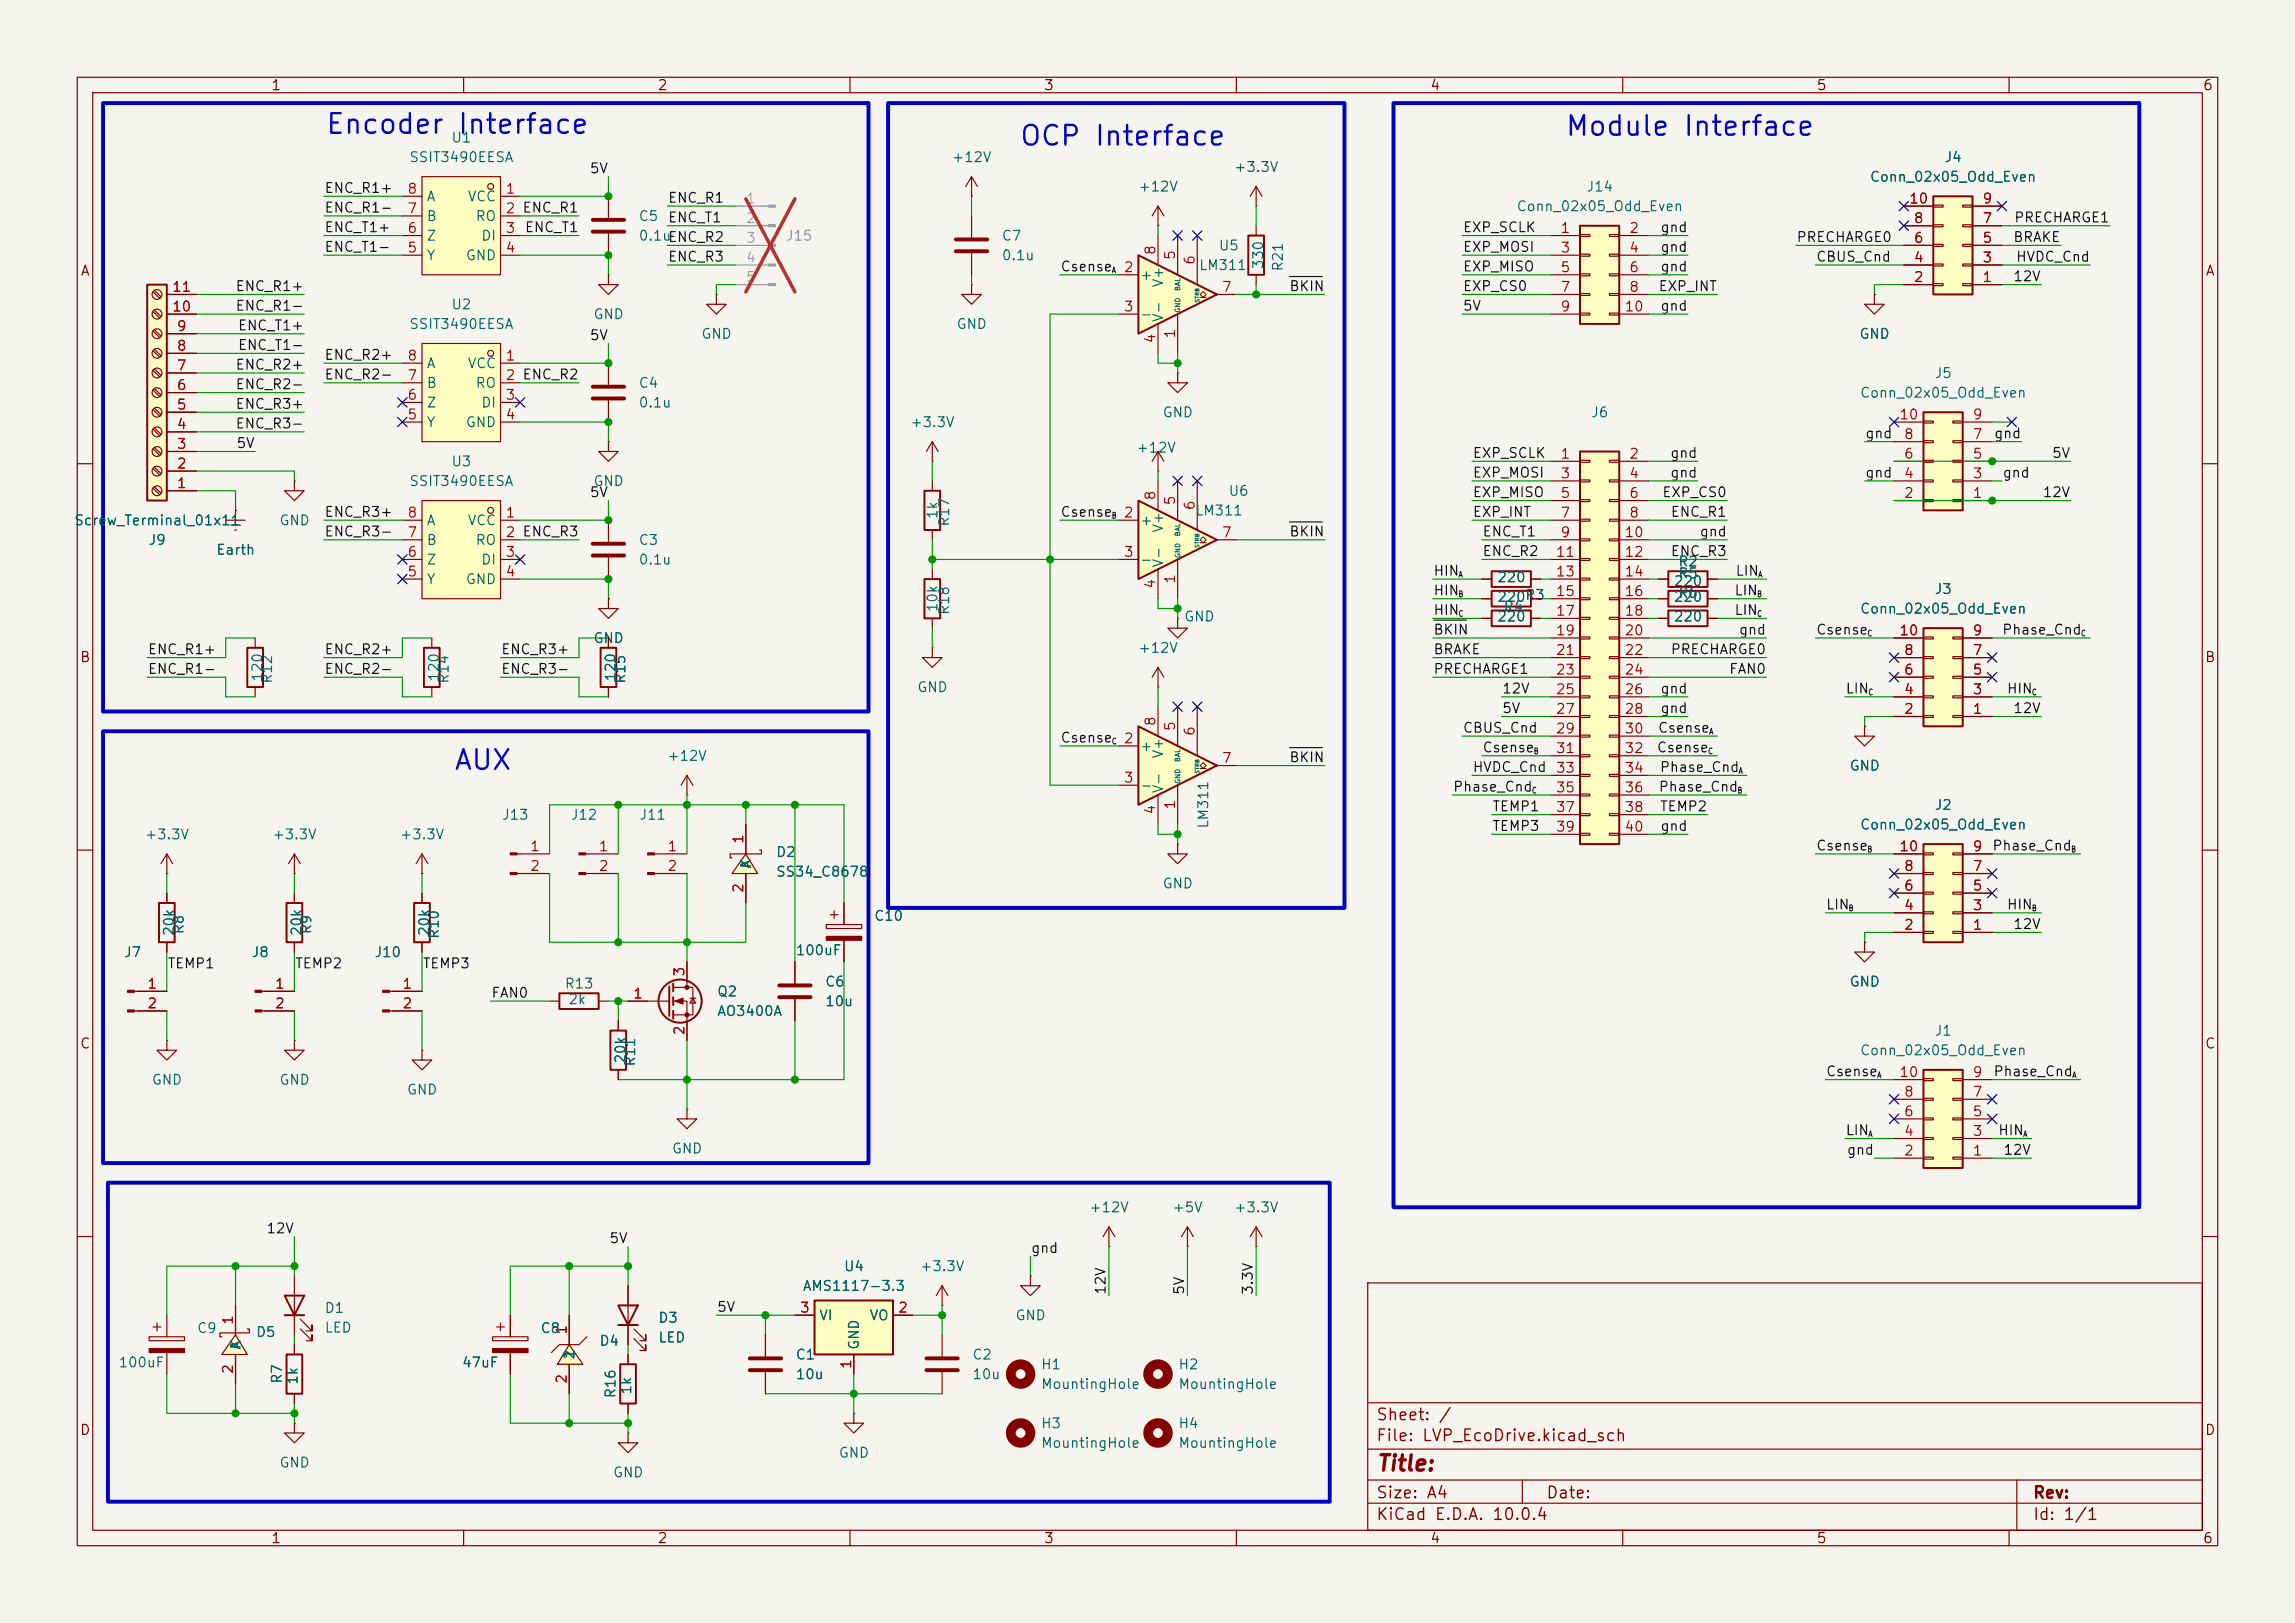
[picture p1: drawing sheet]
<svg xmlns="http://www.w3.org/2000/svg" width="297mm" height="210mm" viewBox="0 0 297 210" stroke-linecap="round" stroke-linejoin="round" font-family="sans-serif">
<defs><g id="words">
<g font-size="2.5" fill="#0000c2">
<text x="42" y="17.9">Encoder Interface</text>
<text x="131.8" y="19.5">OCP Interface</text>
<text x="202.4" y="18.2">Module Interface</text>
<text x="58.6" y="100.2">AUX</text>
</g>
<text font-size="2" fill="#840000" x="178" y="190.8">Title:</text>
<g font-size="1.5" fill="#840000">
<text x="178" y="184.2">Sheet: /</text>
<text x="178" y="186.9">File: LVP_EcoDrive.kicad_sch</text>
<text x="178" y="197.1">KiCad E.D.A. 10.0.4</text>
<text x="178" y="194.3">Size: A4</text>
<text x="200" y="194.3">Date:</text>
<text x="263" y="194.3">Rev:</text>
<text x="263" y="197.1">Id: 1/1</text>
</g>
<g font-size="1.3" fill="#840000">
<text x="35" y="12">1</text>
<text x="85" y="12">2</text>
<text x="135" y="12">3</text>
<text x="185" y="12">4</text>
<text x="235" y="12">5</text>
<text x="285" y="12">6</text>
<text x="10.3" y="36">A</text>
<text x="285.3" y="36">A</text>
<text x="10.3" y="86">B</text>
<text x="285.3" y="86">B</text>
<text x="10.3" y="136">C</text>
<text x="285.3" y="136">C</text>
<text x="10.3" y="186">D</text>
<text x="285.3" y="186">D</text>
<text x="35" y="200">1</text>
<text x="85" y="200">2</text>
<text x="135" y="200">3</text>
<text x="185" y="200">4</text>
<text x="235" y="200">5</text>
<text x="285" y="200">6</text>
</g>
<g font-size="1.3" fill="#006464">
<text x="52.9" y="21.3">SSIT3490EESA</text>
<text x="58.3" y="18.8">U1</text>
<text x="123.1" y="21.3">+12V</text>
<text x="159.6" y="22.6">+3.3V</text>
<text x="241.9" y="23.8">Conn_02x05_Odd_Even</text>
<text x="251.5" y="21.3">J4</text>
<text x="55.1" y="28.9">B</text>
<text x="55.1" y="26.4">A</text>
<text x="60.4" y="26.4">VCC</text>
<text x="61.5" y="28.9">RO</text>
<text x="82.6" y="28.9">C5</text>
<text x="147.2" y="25.1">+12V</text>
<text x="196.2" y="27.6">Conn_02x05_Odd_Even</text>
<text x="205.2" y="25.1">J14</text>
<text x="55.1" y="34">Y</text>
<text x="55.1" y="31.5">Z</text>
<text x="60.2" y="34">GND</text>
<text x="62.2" y="31.5">DI</text>
<text x="82.6" y="31.5">0.1u</text>
<text x="129.5" y="31.5">C7</text>
<text x="129.5" y="34">0.1u</text>
<text x="155.1" y="35.3">LM311</text>
<text x="157.6" y="32.7">U5</text>
<text x="163.8" y="34.9" transform="rotate(-90 163.8 34.9)">330</text>
<text x="166.3" y="35.2" transform="rotate(-90 166.3 35.2)">R21</text>
<text x="58.3" y="40.3">U2</text>
<text x="76.7" y="41.6">GND</text>
<text x="147.4" y="36.5">+</text>
<text x="147.4" y="41.6">-</text>
<text x="150.8" y="41.8" transform="rotate(-90 150.8 41.8)">V-</text>
<text x="150.8" y="37.3" transform="rotate(-90 150.8 37.3)">V+</text>
<text x="52.9" y="42.9">SSIT3490EESA</text>
<text x="55.1" y="48">A</text>
<text x="60.4" y="48">VCC</text>
<text x="90.7" y="44.2">GND</text>
<text x="123.7" y="42.9">GND</text>
<text x="240.5" y="44.2">GND</text>
<text x="55.1" y="53">Z</text>
<text x="55.1" y="50.5">B</text>
<text x="61.5" y="50.5">RO</text>
<text x="62.2" y="53">DI</text>
<text x="82.6" y="50.5">C4</text>
<text x="82.6" y="53">0.1u</text>
<text x="240.6" y="51.8">Conn_02x05_Odd_Even</text>
<text x="250.3" y="49.2">J5</text>
<text x="55.1" y="55.6">Y</text>
<text x="60.2" y="55.6">GND</text>
<text x="117.7" y="55.6">+3.3V</text>
<text x="147" y="58.9">+12V</text>
<text x="150.4" y="54.3">GND</text>
<text x="205.8" y="54.3">J6</text>
<text x="52.9" y="63.2">SSIT3490EESA</text>
<text x="58.3" y="60.7">U3</text>
<text x="76.7" y="63.2">GND</text>
<text x="158.9" y="64.5">U6</text>
<text x="9.5" y="68.3">Screw_Terminal_01x11</text>
<text x="19.1" y="70.8">J9</text>
<text x="36.1" y="68.3">GND</text>
<text x="55.1" y="70.8">B</text>
<text x="55.1" y="68.3">A</text>
<text x="60.4" y="68.3">VCC</text>
<text x="61.5" y="70.8">RO</text>
<text x="82.6" y="70.8">C3</text>
<text x="121.6" y="67.3" transform="rotate(-90 121.6 67.3)">1k</text>
<text x="123.1" y="68.2" transform="rotate(-90 123.1 68.2)">R17</text>
<text x="147.4" y="68.3">+</text>
<text x="150.8" y="69" transform="rotate(-90 150.8 69)">V+</text>
<text x="154.6" y="67">LM311</text>
<text x="27.9" y="72.1">Earth</text>
<text x="55.1" y="75.9">Y</text>
<text x="55.1" y="73.4">Z</text>
<text x="60.2" y="75.9">GND</text>
<text x="62.2" y="73.4">DI</text>
<text x="82.6" y="73.4">0.1u</text>
<text x="147.4" y="73.4">-</text>
<text x="150.8" y="73.5" transform="rotate(-90 150.8 73.5)">V-</text>
<text x="193.7" y="75.6">220</text>
<text x="216.5" y="76.2">220</text>
<text x="217.1" y="77.7">R6</text>
<text x="217.1" y="73.6">R2</text>
<text x="217.1" y="75.1">R5</text>
<text x="250.3" y="77.2">J3</text>
<text x="76.7" y="83.5">GND</text>
<text x="121.6" y="79.3" transform="rotate(-90 121.6 79.3)">10k</text>
<text x="123.1" y="79.7" transform="rotate(-90 123.1 79.7)">R18</text>
<text x="153.2" y="80.7">GND</text>
<text x="193.7" y="80.7">220</text>
<text x="193.7" y="78.2">220R3</text>
<text x="194.5" y="79.5">R4</text>
<text x="216.5" y="80.7">220</text>
<text x="216.5" y="78.2">220</text>
<text x="240.6" y="79.7">Conn_02x05_Odd_Even</text>
<text x="34.2" y="88.3" transform="rotate(-90 34.2 88.3)">120</text>
<text x="35.5" y="88.6" transform="rotate(-90 35.5 88.6)">R12</text>
<text x="57.1" y="88.3" transform="rotate(-90 57.1 88.3)">120</text>
<text x="58.4" y="88.6" transform="rotate(-90 58.4 88.6)">R14</text>
<text x="80" y="88.3" transform="rotate(-90 80 88.3)">120</text>
<text x="81.2" y="88.6" transform="rotate(-90 81.2 88.6)">R15</text>
<text x="118.6" y="89.9">GND</text>
<text x="147.2" y="84.8">+12V</text>
<text x="86.3" y="98.8">+12V</text>
<text x="147.4" y="97.5">+</text>
<text x="150.8" y="98.2" transform="rotate(-90 150.8 98.2)">V+</text>
<text x="239.3" y="100">GND</text>
<text x="64.9" y="106.4">J13</text>
<text x="73.8" y="106.4">J12</text>
<text x="82.7" y="106.4">J11</text>
<text x="147.4" y="102.6">-</text>
<text x="150.8" y="102.7" transform="rotate(-90 150.8 102.7)">V-</text>
<text x="156.7" y="107.3" transform="rotate(-90 156.7 107.3)">LM311</text>
<text x="240.6" y="107.7">Conn_02x05_Odd_Even</text>
<text x="250.3" y="105.1">J2</text>
<text x="18.6" y="108.9">+3.3V</text>
<text x="35.2" y="108.9">+3.3V</text>
<text x="51.7" y="108.9">+3.3V</text>
<text x="97.5" y="112.5" transform="rotate(-90 97.5 112.5)">A</text>
<text x="97.5" y="112.5" transform="rotate(-90 97.5 112.5)">K</text>
<text x="100.3" y="111.2">D2</text>
<text x="100.3" y="113.7">SS34_C8678</text>
<text x="113" y="119.5">C10</text>
<text x="150.4" y="115.3">GND</text>
<text x="16" y="124.2">J7</text>
<text x="22.8" y="121.2" transform="rotate(-90 22.8 121.2)">20k</text>
<text x="24.1" y="121" transform="rotate(-90 24.1 121)">R8</text>
<text x="32.5" y="124.2">J8</text>
<text x="39.3" y="121.2" transform="rotate(-90 39.3 121.2)">20k</text>
<text x="40.6" y="121" transform="rotate(-90 40.6 121)">R9</text>
<text x="48.4" y="124.2">J10</text>
<text x="55.8" y="121.2" transform="rotate(-90 55.8 121.2)">20k</text>
<text x="57.1" y="121.6" transform="rotate(-90 57.1 121.6)">R10</text>
<text x="102.9" y="123.9">100uF</text>
<text x="73" y="128.2">R13</text>
<text x="73.5" y="130.3">2k</text>
<text x="92.7" y="131.8">AO3400A</text>
<text x="92.7" y="129.2">Q2</text>
<text x="106.7" y="128">C6</text>
<text x="106.7" y="130.5">10u</text>
<text x="239.3" y="128">GND</text>
<text x="81.2" y="137.7" transform="rotate(-90 81.2 137.7)">20k</text>
<text x="240.6" y="136.9">Conn_02x05_Odd_Even</text>
<text x="250.3" y="134.3">J1</text>
<text x="19.6" y="140.7">GND</text>
<text x="36.1" y="140.7">GND</text>
<text x="52.6" y="141.9">GND</text>
<text x="82.5" y="138.1" transform="rotate(-90 82.5 138.1)">R11</text>
<text x="86.9" y="149.6">GND</text>
<text x="140.9" y="157.2">+12V</text>
<text x="151.6" y="157.2">+5V</text>
<text x="159.6" y="157.2">+3.3V</text>
<text x="103.8" y="167.3">AMS1117-3.3</text>
<text x="109.1" y="164.8">U4</text>
<text x="119" y="164.8">+3.3V</text>
<text x="25.4" y="172.8">C9</text>
<text x="33" y="173.3">D5</text>
<text x="41.9" y="170.2">D1</text>
<text x="41.9" y="172.7">LED</text>
<text x="69.9" y="172.8">C8</text>
<text x="85.1" y="171.5">D3</text>
<text x="105.9" y="171.2">VI</text>
<text x="112.4" y="171.2">VO</text>
<text x="131.3" y="171.2">GND</text>
<text x="15.2" y="177.2">100uF</text>
<text x="31.5" y="174.8" transform="rotate(-90 31.5 174.8)">A</text>
<text x="31.5" y="174.7" transform="rotate(-90 31.5 174.7)">K</text>
<text x="36.8" y="179.1" transform="rotate(-90 36.8 179.1)">R7</text>
<text x="38.8" y="179.3" transform="rotate(-90 38.8 179.3)">1k</text>
<text x="59.7" y="177.2">47uF</text>
<text x="74.6" y="176" transform="rotate(-90 74.6 176)">2</text>
<text x="74.6" y="175.9" transform="rotate(-90 74.6 175.9)">1</text>
<text x="77.5" y="174.5">D4</text>
<text x="85.1" y="174">LED</text>
<text x="102.9" y="176.2">C1</text>
<text x="102.9" y="178.8">10u</text>
<text x="111.5" y="174.8" transform="rotate(-90 111.5 174.8)">GND</text>
<text x="125.7" y="176.2">C2</text>
<text x="125.7" y="178.8">10u</text>
<text x="134.6" y="177.5">H1</text>
<text x="152.4" y="177.5">H2</text>
<text x="80" y="181" transform="rotate(-90 80 181)">R16</text>
<text x="82" y="180.5" transform="rotate(-90 82 180.5)">1k</text>
<text x="134.6" y="185.1">H3</text>
<text x="134.6" y="180">MountingHole</text>
<text x="152.4" y="180">MountingHole</text>
<text x="152.4" y="185.1">H4</text>
<text x="36.1" y="190.2">GND</text>
<text x="79.2" y="191.5">GND</text>
<text x="108.5" y="188.9">GND</text>
<text x="134.6" y="187.7">MountingHole</text>
<text x="152.4" y="187.7">MountingHole</text>
</g>
<g font-size="1.3" fill="#0f0f0f">
<text x="76.2" y="22.7">5V</text>
<text x="41.9" y="25.3">ENC_R1+</text>
<text x="41.9" y="27.8">ENC_R1-</text>
<text x="86.4" y="29.1">ENC_T1</text>
<text x="86.4" y="26.5">ENC_R1</text>
<text x="260.6" y="29.1">PRECHARGE1</text>
<text x="41.9" y="32.9">ENC_T1-</text>
<text x="41.9" y="30.4">ENC_T1+</text>
<text x="67.8" y="30.4">ENC_T1</text>
<text x="86.4" y="31.6">ENC_R2</text>
<text x="86.4" y="34.2">ENC_R3</text>
<text x="137.2" y="35.4">Csense</text>
<text x="189.2" y="35.4">EXP_MISO</text>
<text x="189.2" y="30.4">EXP_SCLK</text>
<text x="189.2" y="32.9">EXP_MOSI</text>
<text x="214.8" y="35.4">gnd</text>
<text x="214.8" y="30.4">gnd</text>
<text x="214.8" y="32.9">gnd</text>
<text x="232.4" y="31.6">PRECHARGE0</text>
<text x="234.9" y="34.2">CBUS_Cnd</text>
<text x="260.4" y="31.6">BRAKE</text>
<text x="260.8" y="34.2">HVDC_Cnd</text>
<text x="30.4" y="38">ENC_R1+</text>
<text x="30.4" y="40.5">ENC_R1-</text>
<text x="166.8" y="38">BKIN</text>
<text x="189.2" y="38">EXP_CS0</text>
<text x="189.2" y="40.5">5V</text>
<text x="214.5" y="38">EXP_INT</text>
<text x="214.8" y="40.5">gnd</text>
<text x="260.4" y="36.7">12V</text>
<text x="30.7" y="45.6">ENC_T1-</text>
<text x="30.7" y="43.1">ENC_T1+</text>
<text x="41.9" y="46.9">ENC_R2+</text>
<text x="76.2" y="44.3">5V</text>
<text x="30.4" y="53.2">ENC_R3+</text>
<text x="30.4" y="48.1">ENC_R2+</text>
<text x="30.4" y="50.7">ENC_R2-</text>
<text x="41.9" y="49.4">ENC_R2-</text>
<text x="30.4" y="55.8">ENC_R3-</text>
<text x="30.5" y="58.3">5V</text>
<text x="190.5" y="59.6">EXP_SCLK</text>
<text x="216.1" y="59.6">gnd</text>
<text x="241.3" y="57">gnd</text>
<text x="258" y="57">gnd</text>
<text x="265.5" y="59.6">5V</text>
<text x="76.2" y="64.6">5V</text>
<text x="190.5" y="64.6">EXP_MISO</text>
<text x="190.5" y="62.1">EXP_MOSI</text>
<text x="215" y="64.6">EXP_CS0</text>
<text x="216.1" y="62.1">gnd</text>
<text x="241.3" y="62.1">gnd</text>
<text x="259.1" y="62.1">gnd</text>
<text x="264.3" y="64.6">12V</text>
<text x="41.9" y="69.7">ENC_R3-</text>
<text x="41.9" y="67.2">ENC_R3+</text>
<text x="137.2" y="67.2">Csense</text>
<text x="166.8" y="69.7">BKIN</text>
<text x="190.5" y="67.2">EXP_INT</text>
<text x="191.8" y="69.7">ENC_T1</text>
<text x="216.1" y="67.2">ENC_R1</text>
<text x="219.9" y="69.7">gnd</text>
<text x="185.4" y="74.8">HIN</text>
<text x="185.4" y="77.3">HIN</text>
<text x="191.8" y="72.3">ENC_R2</text>
<text x="216.1" y="72.3">ENC_R3</text>
<text x="224.4" y="77.3">LIN</text>
<text x="224.5" y="74.8">LIN</text>
<text x="185.4" y="79.9">HIN</text>
<text x="185.4" y="82.4">BKIN</text>
<text x="224.4" y="79.9">LIN</text>
<text x="224.9" y="82.4">gnd</text>
<text x="234.9" y="82.4">Csense</text>
<text x="259" y="82.4">Phase_Cnd</text>
<text x="19" y="87.5">ENC_R1-</text>
<text x="19" y="85">ENC_R1+</text>
<text x="41.9" y="85">ENC_R2+</text>
<text x="41.9" y="87.5">ENC_R2-</text>
<text x="64.8" y="85">ENC_R3+</text>
<text x="64.8" y="87.5">ENC_R3-</text>
<text x="185.4" y="85">BRAKE</text>
<text x="185.4" y="87.5">PRECHARGE1</text>
<text x="216.1" y="85">PRECHARGE0</text>
<text x="223.7" y="87.5">FAN0</text>
<text x="189.2" y="95.1">CBUS_Cnd</text>
<text x="194.3" y="90">12V</text>
<text x="194.3" y="92.6">5V</text>
<text x="214.5" y="95.1">Csense</text>
<text x="214.8" y="90">gnd</text>
<text x="214.8" y="92.6">gnd</text>
<text x="238.8" y="90">LIN</text>
<text x="259.6" y="90">HIN</text>
<text x="260.4" y="92.6">12V</text>
<text x="137.2" y="96.4">Csense</text>
<text x="166.8" y="98.9">BKIN</text>
<text x="190.5" y="100.2">HVDC_Cnd</text>
<text x="191.8" y="97.7">Csense</text>
<text x="214.3" y="97.7">Csense</text>
<text x="214.7" y="100.2">Phase_Cnd</text>
<text x="188" y="102.7">Phase_Cnd</text>
<text x="193" y="107.8">TEMP3</text>
<text x="193" y="105.3">TEMP1</text>
<text x="214.6" y="102.7">Phase_Cnd</text>
<text x="214.7" y="105.3">TEMP2</text>
<text x="214.8" y="107.8">gnd</text>
<text x="234.9" y="110.4">Csense</text>
<text x="257.7" y="110.4">Phase_Cnd</text>
<text x="236.2" y="118">LIN</text>
<text x="259.6" y="118">HIN</text>
<text x="21.6" y="125.6">TEMP1</text>
<text x="38.1" y="125.6">TEMP2</text>
<text x="54.6" y="125.6">TEMP3</text>
<text x="260.4" y="120.5">12V</text>
<text x="63.5" y="129.4">FAN0</text>
<text x="236.2" y="139.6">Csense</text>
<text x="257.9" y="139.6">Phase_Cnd</text>
<text x="238.8" y="147.2">LIN</text>
<text x="238.9" y="149.7">gnd</text>
<text x="258.5" y="147.2">HIN</text>
<text x="259.2" y="149.7">12V</text>
<text x="34.4" y="159.9">12V</text>
<text x="78.8" y="161.2">5V</text>
<text x="133.3" y="162.4">gnd</text>
<text x="143.4" y="167.6" transform="rotate(-90 143.4 167.6)">12V</text>
<text x="153.5" y="167.6" transform="rotate(-90 153.5 167.6)">5V</text>
<text x="162.4" y="167.6" transform="rotate(-90 162.4 167.6)">3.3V</text>
<text x="92.7" y="170.1">5V</text>
</g>
<g font-size="1.3" fill="#a90000">
<text x="52.6" y="27.9">7</text>
<text x="52.6" y="25.4">8</text>
<text x="65.3" y="25.4">1</text>
<text x="65.3" y="27.9">2 ENC_R1</text>
<text x="247" y="26.6">10</text>
<text x="247.6" y="29.2">8</text>
<text x="256.5" y="29.2">7</text>
<text x="256.5" y="26.6">9</text>
<text x="52.6" y="33">5</text>
<text x="52.6" y="30.5">6</text>
<text x="65.3" y="30.5">3</text>
<text x="65.3" y="33">4</text>
<text x="145.3" y="35.5">2</text>
<text x="149.8" y="33.1" transform="rotate(-90 149.8 33.1)">8</text>
<text x="152.4" y="33.7" transform="rotate(-90 152.4 33.7)">5</text>
<text x="154.9" y="34.4" transform="rotate(-90 154.9 34.4)">6</text>
<text x="201.9" y="30.5">1</text>
<text x="201.9" y="33">3</text>
<text x="201.9" y="35.5">5</text>
<text x="210.7" y="30.5">2</text>
<text x="210.7" y="33">4</text>
<text x="210.7" y="35.5">6</text>
<text x="247.6" y="34.3">4</text>
<text x="247.6" y="31.7">6</text>
<text x="256.5" y="34.3">3</text>
<text x="256.5" y="31.7">5</text>
<text x="22.2" y="40.6">10</text>
<text x="22.2" y="38.1">11</text>
<text x="145.3" y="40.6">3</text>
<text x="158" y="38.1">7</text>
<text x="201.9" y="38.1">7</text>
<text x="201.9" y="40.6">9</text>
<text x="210.1" y="40.6">10</text>
<text x="210.7" y="38.1">8</text>
<text x="247.6" y="36.8">2</text>
<text x="256.5" y="36.8">1</text>
<text x="22.8" y="45.7">8</text>
<text x="22.8" y="43.2">9</text>
<text x="52.6" y="47">8</text>
<text x="65.3" y="47">1</text>
<text x="149.8" y="44.5" transform="rotate(-90 149.8 44.5)">4</text>
<text x="152.4" y="43.9" transform="rotate(-90 152.4 43.9)">1</text>
<text x="22.8" y="53.3">5</text>
<text x="22.8" y="50.8">6</text>
<text x="22.8" y="48.2">7</text>
<text x="52.6" y="52">6</text>
<text x="52.6" y="49.5">7</text>
<text x="65.3" y="49.5">2 ENC_R2</text>
<text x="65.3" y="52">3</text>
<text x="22.8" y="58.4">3</text>
<text x="22.8" y="55.9">4</text>
<text x="52.6" y="54.6">5</text>
<text x="65.3" y="54.6">4</text>
<text x="201.9" y="59.7">1</text>
<text x="210.7" y="59.7">2</text>
<text x="245.7" y="54.6">10</text>
<text x="246.3" y="59.7">6</text>
<text x="246.3" y="57.1">8</text>
<text x="255.2" y="59.7">5</text>
<text x="255.2" y="57.1">7</text>
<text x="255.2" y="54.6">9</text>
<text x="22.8" y="63.5">1</text>
<text x="22.8" y="60.9">2</text>
<text x="149.8" y="64.8" transform="rotate(-90 149.8 64.8)">8</text>
<text x="152.4" y="65.5" transform="rotate(-90 152.4 65.5)">5</text>
<text x="201.9" y="62.2">3</text>
<text x="201.9" y="64.7">5</text>
<text x="210.7" y="62.2">4</text>
<text x="210.7" y="64.7">6</text>
<text x="246.3" y="64.7">2</text>
<text x="246.3" y="62.2">4</text>
<text x="255.2" y="64.7">1</text>
<text x="255.2" y="62.2">3</text>
<text x="52.6" y="69.8">7</text>
<text x="52.6" y="67.3">8</text>
<text x="65.3" y="67.3">1</text>
<text x="65.3" y="69.8">2 ENC_R3</text>
<text x="145.3" y="67.3">2</text>
<text x="154.9" y="66.1" transform="rotate(-90 154.9 66.1)">6</text>
<text x="158" y="69.8">7</text>
<text x="201.9" y="67.3">7</text>
<text x="201.9" y="69.8">9</text>
<text x="210.1" y="69.8">10</text>
<text x="210.7" y="67.3">8</text>
<text x="52.6" y="74.9">5</text>
<text x="52.6" y="72.4">6</text>
<text x="65.3" y="72.4">3</text>
<text x="65.3" y="74.9">4</text>
<text x="145.3" y="72.4">3</text>
<text x="149.8" y="76.3" transform="rotate(-90 149.8 76.3)">4</text>
<text x="152.4" y="75.6" transform="rotate(-90 152.4 75.6)">1</text>
<text x="201.3" y="72.4">11</text>
<text x="201.3" y="74.9">13</text>
<text x="201.3" y="77.4">15</text>
<text x="210.1" y="72.4">12</text>
<text x="210.1" y="74.9">14</text>
<text x="210.1" y="77.4">16</text>
<text x="201.3" y="80">17</text>
<text x="201.3" y="82.5">19</text>
<text x="210.1" y="80">18</text>
<text x="210.1" y="82.5">20</text>
<text x="245.7" y="82.5">10</text>
<text x="255.2" y="82.5">9</text>
<text x="201.3" y="85.1">21</text>
<text x="201.3" y="87.6">23</text>
<text x="210.1" y="85.1">22</text>
<text x="210.1" y="87.6">24</text>
<text x="246.3" y="87.6">6</text>
<text x="246.3" y="85.1">8</text>
<text x="255.2" y="87.6">5</text>
<text x="255.2" y="85.1">7</text>
<text x="149.8" y="94.1" transform="rotate(-90 149.8 94.1)">8</text>
<text x="152.4" y="94.7" transform="rotate(-90 152.4 94.7)">5</text>
<text x="154.9" y="95.3" transform="rotate(-90 154.9 95.3)">6</text>
<text x="201.3" y="90.1">25</text>
<text x="201.3" y="92.7">27</text>
<text x="201.3" y="95.2">29</text>
<text x="210.1" y="90.1">26</text>
<text x="210.1" y="92.7">28</text>
<text x="210.1" y="95.2">30</text>
<text x="246.3" y="92.7">2</text>
<text x="246.3" y="90.1">4</text>
<text x="255.2" y="92.7">1</text>
<text x="255.2" y="90.1">3</text>
<text x="145.3" y="96.5">2</text>
<text x="145.3" y="101.6">3</text>
<text x="158" y="99">7</text>
<text x="201.3" y="97.8">31</text>
<text x="201.3" y="100.3">33</text>
<text x="210.1" y="97.8">32</text>
<text x="210.1" y="100.3">34</text>
<text x="149.8" y="105.5" transform="rotate(-90 149.8 105.5)">4</text>
<text x="152.4" y="104.8" transform="rotate(-90 152.4 104.8)">1</text>
<text x="201.3" y="102.8">35</text>
<text x="201.3" y="105.4">37</text>
<text x="201.3" y="107.9">39</text>
<text x="210.1" y="102.8">36</text>
<text x="210.1" y="105.4">38</text>
<text x="210.1" y="107.9">40</text>
<text x="68.5" y="110.5">1</text>
<text x="68.5" y="113">2</text>
<text x="77.4" y="110.5">1</text>
<text x="77.4" y="113">2</text>
<text x="86.3" y="110.5">1</text>
<text x="86.3" y="113">2</text>
<text x="96.5" y="109.3" transform="rotate(-90 96.5 109.3)">1</text>
<text x="245.7" y="110.5">10</text>
<text x="246.3" y="113">8</text>
<text x="255.2" y="113">7</text>
<text x="255.2" y="110.5">9</text>
<text x="96.5" y="115.6" transform="rotate(-90 96.5 115.6)">2</text>
<text x="246.3" y="118.1">4</text>
<text x="246.3" y="115.5">6</text>
<text x="255.2" y="118.1">3</text>
<text x="255.2" y="115.5">5</text>
<text x="246.3" y="120.6">2</text>
<text x="255.2" y="120.6">1</text>
<text x="19" y="128.2">1</text>
<text x="19" y="130.8">2</text>
<text x="35.5" y="128.2">1</text>
<text x="35.5" y="130.8">2</text>
<text x="52" y="128.2">1</text>
<text x="52" y="130.8">2</text>
<text x="81.8" y="129.5">1</text>
<text x="88.9" y="126.4" transform="rotate(-90 88.9 126.4)">3</text>
<text x="88.9" y="134.1" transform="rotate(-90 88.9 134.1)">2</text>
<text x="245.7" y="139.7">10</text>
<text x="246.3" y="142.2">8</text>
<text x="255.2" y="142.2">7</text>
<text x="255.2" y="139.7">9</text>
<text x="246.3" y="149.8">2</text>
<text x="246.3" y="147.3">4</text>
<text x="246.3" y="144.8">6</text>
<text x="255.2" y="149.8">1</text>
<text x="255.2" y="147.3">3</text>
<text x="255.2" y="144.8">5</text>
<text x="30.5" y="171.5" transform="rotate(-90 30.5 171.5)">1</text>
<text x="73.6" y="172.8" transform="rotate(-90 73.6 172.8)">1</text>
<text x="103.4" y="170.2">3</text>
<text x="116.1" y="170.2">2</text>
<text x="30.5" y="177.9" transform="rotate(-90 30.5 177.9)">2</text>
<text x="73.6" y="179.1" transform="rotate(-90 73.6 179.1)">2</text>
<text x="110.5" y="177.2" transform="rotate(-90 110.5 177.2)">1</text>
</g>
<g font-size="1.3" fill="#a5a4a2">
<text x="96.4" y="26.6">1</text>
<text x="96.4" y="29.2">2</text>
<text x="96.4" y="31.7">3</text>
<text x="96.4" y="34.3">4</text>
<text x="96.4" y="36.8">5</text>
</g>
<text font-size="1.3" fill="#939391" x="101.6" y="31.5">J15</text>
<g font-size=".8" fill="#0f0f0f">
<text x="143.8" y="35.5">A</text>
<text x="143.8" y="67.3">B</text>
<text x="188.7" y="74.9">A</text>
<text x="188.7" y="77.5">B</text>
<text x="227.3" y="77.5">B</text>
<text x="227.5" y="74.9">A</text>
<text x="188.7" y="80">C</text>
<text x="227.3" y="80">C</text>
<text x="241.6" y="82.5">C</text>
<text x="269.2" y="82.5">C</text>
<text x="221.1" y="95.2">A</text>
<text x="241.7" y="90.2">C</text>
<text x="262.9" y="90.2">C</text>
<text x="143.8" y="96.5">C</text>
<text x="198.4" y="97.8">B</text>
<text x="221" y="97.8">C</text>
<text x="224.9" y="100.3">A</text>
<text x="198.2" y="102.9">C</text>
<text x="224.8" y="102.9">B</text>
<text x="241.6" y="110.5">B</text>
<text x="268" y="110.5">B</text>
<text x="239.2" y="118.1">B</text>
<text x="262.9" y="118.1">B</text>
<text x="242.9" y="139.7">A</text>
<text x="268.1" y="139.7">A</text>
<text x="241.7" y="147.3">A</text>
<text x="261.8" y="147.3">A</text>
</g>
<g font-size=".6" fill="#006464">
<text x="152.9" y="40.5" transform="rotate(-90 152.9 40.5)">GND</text>
<text x="152.9" y="37.7" transform="rotate(-90 152.9 37.7)">BAL</text>
<text x="152.9" y="69.5" transform="rotate(-90 152.9 69.5)">BAL</text>
<text x="152.9" y="72.3" transform="rotate(-90 152.9 72.3)">GND</text>
<text x="152.9" y="101.5" transform="rotate(-90 152.9 101.5)">GND</text>
<text x="152.9" y="98.7" transform="rotate(-90 152.9 98.7)">BAL</text>
</g>
<g font-size=".5" fill="#006464">
<text x="155.3" y="39.2" transform="rotate(-90 155.3 39.2)">STRB</text>
<text x="155.3" y="70.9" transform="rotate(-90 155.3 70.9)">STRB</text>
<text x="155.3" y="100.2" transform="rotate(-90 155.3 100.2)">STRB</text>
</g>
</g></defs>
<path d="M0 0h297v210h-297z" fill="#f5f4ef" stroke="#f5f4ef" stroke-width=".13"/>
<g fill="none" stroke="#840000" stroke-width=".15">
<path d="M10 10h277v190h-277zM12 12h273v186h-273zM60 10v2M110 10v2M160 10v2M210 10v2M260 10v2M10 60h2M78.7 67.3v2.8M78.7 72.1v2.8M285 60h2M10 110h2"/>
<path d="M285 110h2M10 160h2M177 166h108v32h-108zM285 160h2M60 198v2M110 198v2M160 198v2M177 194.5h108M177 191.5h108M177 187.5h108M177 181.5h108M197 191.5v3"/>
<path d="M210 198v2M260 198v2M261 191.5v6.5"/>
</g>
<path d="M76.7 70.4h4.1M76.7 71.9h4.1" fill="none" stroke="#840000" stroke-width=".51"/>
<path d="M204.5 58.4h5v50.8h-5z" fill="#ffffc2"/>
<path d="M204.5 58.4h5v50.8h-5z" fill="none" stroke="#840000" stroke-width=".25"/>
<g fill="none" stroke="#840000" stroke-width=".15">
<path d="M200.7 59.7h3.8M204.5 59.6h1.2v.2h-1.2zM208.3 59.6h1.2v.2h-1.2zM209.5 59.7h3.9M200.7 62.2h3.8M200.7 64.8h3.8M200.7 67.3h3.8M200.7 69.9h3.8M200.7 72.4h3.8M200.7 74.9h3.8M200.7 77.5h3.8M204.5 62.1h1.2v.3h-1.2z"/>
<path d="M204.5 64.6h1.2v.3h-1.2zM204.5 67.2h1.2v.2h-1.2zM204.5 69.7h1.2v.3h-1.2zM204.5 72.3h1.2v.2h-1.2zM204.5 74.8h1.2v.3h-1.2zM204.5 77.3h1.2v.3h-1.2zM204.5 79.9h1.2v.2h-1.2zM208.3 62.1h1.2v.3h-1.2zM208.3 64.6h1.2v.3h-1.2zM208.3 67.2h1.2v.2h-1.2zM208.3 69.7h1.2v.3h-1.2zM208.3 72.3h1.2v.2h-1.2z"/>
<path d="M208.3 74.8h1.2v.3h-1.2zM208.3 77.3h1.2v.3h-1.2zM208.3 79.9h1.2v.2h-1.2zM209.5 62.2h3.9M209.5 64.8h3.9M209.5 67.3h3.9M209.5 69.9h3.9M209.5 72.4h3.9M209.5 74.9h3.9M209.5 77.5h3.9M200.7 80h3.8M200.7 82.6h3.8"/>
<path d="M200.7 85.1h3.8M200.7 87.6h3.8M200.7 90.2h3.8M200.7 92.7h3.8M200.7 95.3h3.8M200.7 97.8h3.8M204.5 82.4h1.2v.3h-1.2zM204.5 85h1.2v.2h-1.2zM204.5 87.5h1.2v.3h-1.2zM204.5 90h1.2v.3h-1.2zM204.5 92.6h1.2v.2h-1.2zM204.5 95.1h1.2v.3h-1.2z"/>
<path d="M204.5 97.7h1.2v.2h-1.2zM208.3 82.4h1.2v.3h-1.2zM208.3 85h1.2v.2h-1.2zM208.3 87.5h1.2v.3h-1.2zM208.3 90h1.2v.3h-1.2zM208.3 92.6h1.2v.2h-1.2zM208.3 95.1h1.2v.3h-1.2zM208.3 97.7h1.2v.2h-1.2zM209.5 80h3.9M209.5 82.6h3.9M209.5 85.1h3.9M209.5 87.6h3.9"/>
<path d="M209.5 90.2h3.9M209.5 92.7h3.9M209.5 95.3h3.9M209.5 97.8h3.9M200.7 100.3h3.8M200.7 102.9h3.8M200.7 105.4h3.8M200.7 108h3.8M204.5 100.2h1.2v.3h-1.2zM204.5 102.7h1.2v.3h-1.2zM204.5 105.3h1.2v.2h-1.2zM204.5 107.8h1.2v.3h-1.2z"/>
<path d="M208.3 100.2h1.2v.3h-1.2zM208.3 102.7h1.2v.3h-1.2zM208.3 105.3h1.2v.2h-1.2zM208.3 107.8h1.2v.3h-1.2zM209.5 100.3h3.9M209.5 102.9h3.9M209.5 105.4h3.9M209.5 108h3.9"/>
</g>
<path d="M54.6 64.8h10.2v12.7h-10.2z" fill="#ffffc2"/>
<g fill="none" stroke="#840000" stroke-width=".15">
<path d="M162.6 26.7h.1M162.6 24.1v2.6M162.6 29.2v1.3M162.6 35.6v1.2M162.6 24.1l-.8 1.3M162.6 24.1l.7 1.3M78.7 57.2v1.2h-1.2l1.2 1.3 1.3-1.3h-1.3M78.7 57.2h.1M120.6 59.7h.1M120.6 57.2l-.7 1.2M120.6 57.2l.8 1.2M120.6 57.2v2.5"/>
<path d="M149.9 58.4l-.8 1.3M149.9 58.4l.7 1.3M149.9 58.4v2.6M152.4 48.3v1.2h1.3l-1.3 1.3-1.3-1.3h1.3M152.4 48.3h.1M29.2 67.3h2.5M29.8 67.9h1.3M30.4 68.6h.2M30.5 66h.1M30.5 66v1.3M38.1 62.2v1.3h-1.3l1.3 1.3 1.3-1.3h-1.3M38.1 62.2h.1"/>
<path d="M52.1 67.3h2.5M52.1 69.9h2.5M52.1 72.4h2.5M52.1 74.9h2.5M54.6 64.8h10.2v12.7h-10.2zM64.8 67.3h2.5M64.8 69.9h2.5M64.8 72.4h2.5M64.8 74.9h2.5M120.6 62.2v1.3M120.6 68.6v1.3M120.6 73.7v1.2"/>
<path d="M149.9 61h.1M55.9 82.6v1.2M55.9 88.9v1.3M120.6 83.8v1.3h-1.2l1.2 1.3 1.3-1.3h-1.3M120.6 83.8h.1M120.6 80v1.3M214.6 80h1.3M221 80h1.2M241.3 94v1.3h-1.3l1.3 1.2 1.3-1.2h-1.3M241.3 94h.1M54.6 113h.1M54.6 110.5l-.8 1.3"/>
<path d="M54.6 110.5l.8 1.3M54.6 110.5v2.5M66.9 110.5h4.2M66.9 113h4.2"/>
<circle cx="63.5" cy="66" r=".38"/>
</g>
<path d="M161.5 30.5h2.1v5.1h-2.1zM119.6 74.9h2.1v5.1h-2.1zM119.6 63.5h2.1v5.1h-2.1zM215.9 79h5.1v2h-5.1zM54.9 83.8h2v5.1h-2z" fill="none" stroke="#840000" stroke-width=".25"/>
<g fill="#840000" stroke="#840000" stroke-width=".15">
<path d="M66 110.4h.9v.2h-.9z"/>
<path d="M66 112.9h.9v.3h-.9z"/>
</g>
<path d="M147.3 33l10.2 5.1-10.2 5.1z" fill="#ffffc2"/>
<path d="M155.3 38.5h.4l-.4-.4 .4-.4 .4 .4-.4 .4h.4" fill="none" stroke="#840000" stroke-width=".13"/>
<path d="M147.3 33l10.2 5.1-10.2 5.1z" fill="none" stroke="#840000" stroke-width=".25"/>
<g fill="none" stroke="#840000" stroke-width=".15">
<path d="M144.8 35.6h2.5M149.9 29.2h.1M149.9 26.7v2.5M149.9 30.5v3.8M149.9 26.7l-.8 1.2M149.9 26.7l.7 1.2M152.4 30.5v5.1M154.9 30.5v6.3M157.5 38.1h2.5M144.8 40.6h2.5M149.9 41.9v3.8M152.4 40.6v5.1"/>
<path d="M84.7 110.5h4.2M84.7 113h4.2M88.9 102.9h.1M88.9 100.3l-.8 1.3M88.9 100.3l.8 1.3M88.9 100.3v2.6M152.4 109.2v1.3h1.3l-1.3 1.3-1.3-1.3h1.3M152.4 109.2h.1"/>
</g>
<g fill="#840000" stroke="#840000" stroke-width=".15">
<path d="M83.8 110.4h.9v.2h-.9z"/>
<path d="M83.8 112.9h.9v.3h-.9z"/>
</g>
<path d="M147.3 94l10.2 5.1-10.2 5z" fill="#ffffc2"/>
<path d="M155.3 99.4h.4l-.4-.3 .4-.4 .4 .4-.4 .3h.4" fill="none" stroke="#840000" stroke-width=".13"/>
<path d="M147.3 94l10.2 5.1-10.2 5z" fill="none" stroke="#840000" stroke-width=".25"/>
<path d="M144.8 96.5h2.5M149.9 91.4v3.9M152.4 91.4v5.1M154.9 91.4v6.4M157.5 99.1h2.5M75.8 110.5h4.2M75.8 113h4.2M144.8 101.6h2.5M149.9 102.9v3.8M152.4 101.6v5.1" fill="none" stroke="#840000" stroke-width=".15"/>
<g fill="#840000" stroke="#840000" stroke-width=".15">
<path d="M74.9 110.4h.9v.2h-.9z"/>
<path d="M74.9 112.9h.9v.3h-.9z"/>
</g>
<path d="M96.5 110.5l1.5 2.5h-3.3z" fill="#ffffc2"/>
<g fill="none" stroke="#840000" stroke-width=".15">
<path d="M33 82.6v1.2M33 88.9v1.3M149.9 88.9h.1M149.9 86.4l-.8 1.2M149.9 86.4l.7 1.2M149.9 86.4v2.5M21.6 113h.1M21.6 110.5l-.8 1.3M21.6 110.5l.8 1.3M21.6 110.5v2.5M38.1 113h.1M38.1 110.5l-.8 1.3"/>
<path d="M38.1 110.5l.8 1.3M38.1 110.5v2.5M96.5 110.5h-2v.5h.2M96.5 110.5l1.5 2.5h-3.3zM96.5 106.7v3.8M96.5 113v3.8M98.3 110h.2v.5h-2M121.9 172.7v2.8M121.9 177.5v2.8"/>
</g>
<path d="M119.9 175.8h4.1M119.9 177.3h4.1" fill="none" stroke="#840000" stroke-width=".51"/>
<path d="M32 83.8h2v5.1h-2z" fill="none" stroke="#840000" stroke-width=".25"/>
<path d="M147.3 64.8l10.2 5.1-10.2 5z" fill="#ffffc2"/>
<path d="M155.3 70.2h.4l-.4-.3 .4-.4 .4 .4-.4 .3h.4" fill="none" stroke="#840000" stroke-width=".13"/>
<path d="M147.3 64.8l10.2 5.1-10.2 5zM193 73.9h5.1v2h-5.1zM193 79h5.1v2h-5.1zM193 76.5h5.1v2h-5.1zM215.9 73.9h5.1v2h-5.1zM77.7 83.8h2.1v5.1h-2.1z" fill="none" stroke="#840000" stroke-width=".25"/>
<g fill="none" stroke="#840000" stroke-width=".15">
<path d="M125.7 25.4h.1M125.7 36.8v1.3h-1.2l1.2 1.3 1.3-1.3h-1.3M125.7 36.8h.1M125.7 22.9l-.7 1.2M125.7 22.9l.8 1.2M125.7 22.9v2.5M125.7 27.9v2.8M125.7 32.8v2.8M78.7 77.5v1.2h-1.2l1.2 1.3 1.3-1.3h-1.3M78.7 77.5h.1M144.8 67.3h2.5M144.8 72.4h2.5"/>
<path d="M149.9 62.2v3.8M149.9 73.7v3.8M152.4 62.2v5.1M152.4 72.4v5.1M154.9 62.2v6.4M157.5 69.9h2.5M191.8 74.9h1.2M191.8 77.5h1.2M198.1 74.9h1.3M198.1 77.5h1.3M214.6 74.9h1.3M221 74.9h1.2"/>
<path d="M78.7 82.6v1.2M78.7 88.9v1.3M152.4 80v1.3h1.3l-1.3 1.3-1.3-1.3h1.3M152.4 80h.1M191.8 80h1.2M198.1 80h1.3"/>
</g>
<path d="M123.7 31h4.1M123.7 32.5h4.1" fill="none" stroke="#840000" stroke-width=".51"/>
<path d="M19 36.8h2.6v28h-2.6z" fill="#ffffc2"/>
<path d="M19 36.8h2.6v28h-2.6z" fill="none" stroke="#840000" stroke-width=".25"/>
<g fill="none" stroke="#840000" stroke-width=".15">
<path d="M19.8 37.8l.9 .8M20 37.6l.9 .8M21.6 38.1h3.8M92.7 38.1v1.3h-1.3l1.3 1.2 1.3-1.2h-1.3M92.7 38.1h.1M19.8 58.1l.9 .8M19.8 55.5l.9 .9M19.8 53l.9 .8M19.8 50.5l.9 .8M19.8 47.9l.9 .9M19.8 45.4l.9 .8M19.8 42.8l.9 .9"/>
<path d="M19.8 40.3l.9 .8M20 57.9l.9 .9M20 55.4l.9 .8M20 52.8l.9 .9M20 50.3l.9 .8M20 47.8l.9 .8M20 45.2l.9 .9M20 42.7l.9 .8M20 40.1l.9 .9M21.6 58.4h3.8M21.6 55.9h3.8M21.6 53.3h3.8"/>
<path d="M21.6 50.8h3.8M21.6 48.3h3.8M21.6 45.7h3.8M21.6 43.2h3.8M21.6 40.6h3.8M19.8 63.2l.9 .8M19.8 60.6l.9 .9M20 63l.9 .8M20 60.5l.9 .8M21.6 63.5h3.8M21.6 61h3.8"/>
<circle cx="20.3" cy="38.1" r=".63"/>
<circle cx="20.3" cy="43.2" r=".63"/>
<circle cx="20.3" cy="55.9" r=".63"/>
<circle cx="20.3" cy="45.7" r=".63"/>
<circle cx="20.3" cy="40.6" r=".63"/>
<circle cx="20.3" cy="58.4" r=".63"/>
<circle cx="20.3" cy="53.3" r=".63"/>
<circle cx="20.3" cy="50.8" r=".63"/>
<circle cx="20.3" cy="48.3" r=".63"/>
<circle cx="20.3" cy="61" r=".63"/>
<circle cx="20.3" cy="63.5" r=".63"/>
</g>
<g fill="#9c9b98" stroke="#9c9b98" stroke-width=".15">
<path d="M99.5 26.5h.8v.3h-.8z"/>
<path d="M99.5 29.1h.8v.2h-.8z"/>
<path d="M99.5 31.6h.8v.3h-.8z"/>
<path d="M99.5 34.2h.8v.2h-.8z"/>
<path d="M99.5 36.7h.8v.3h-.8z"/>
</g>
<path d="M95.2 26.7h4.3M95.2 29.2h4.3M95.2 31.8h4.3M95.2 34.3h4.3M95.2 36.8h4.3" fill="none" stroke="#9c9b98" stroke-width=".15"/>
<path d="M96.5 25.7l6.4 12.1M102.9 25.7l-6.4 12.1" fill="none" stroke="#e12e31" stroke-width=".46"/>
<path d="M54.6 44.5h10.2v12.7h-10.2z" fill="#ffffc2"/>
<g fill="none" stroke="#840000" stroke-width=".15">
<path d="M52.1 47h2.5M52.1 49.5h2.5M52.1 52.1h2.5M52.1 54.6h2.5M54.6 44.5h10.2v12.7h-10.2zM64.8 47h2.5M64.8 49.5h2.5M64.8 52.1h2.5M64.8 54.6h2.5"/>
<circle cx="63.5" cy="45.7" r=".38"/>
</g>
<path d="M54.6 22.9h10.2v12.7h-10.2z" fill="#ffffc2"/>
<g fill="none" stroke="#840000" stroke-width=".15">
<path d="M52.1 25.4h2.5M52.1 27.9h2.5M52.1 30.5h2.5M52.1 33h2.5M54.6 22.9h10.2v12.7h-10.2zM64.8 25.4h2.5M64.8 27.9h2.5M64.8 30.5h2.5M64.8 33h2.5M78.7 35.6v1.2h-1.2l1.2 1.3 1.3-1.3h-1.3M78.7 35.6h.1M78.7 25.4v2.8"/>
<path d="M78.7 30.2v2.8M78.7 47v2.8M78.7 51.8v2.8M214.6 77.5h1.3M221 77.5h1.2"/>
<circle cx="63.5" cy="24.1" r=".38"/>
</g>
<path d="M76.7 28.4h4.1M76.7 30h4.1M76.7 50h4.1M76.7 51.6h4.1" fill="none" stroke="#840000" stroke-width=".51"/>
<path d="M215.9 76.5h5.1v2h-5.1z" fill="none" stroke="#840000" stroke-width=".25"/>
<path d="M250.2 25.4h5.1v12.7h-5.1z" fill="#ffffc2"/>
<path d="M250.2 25.4h5.1v12.7h-5.1z" fill="none" stroke="#840000" stroke-width=".25"/>
<g fill="none" stroke="#840000" stroke-width=".15">
<path d="M246.4 36.8h3.8M246.4 34.3h3.8M246.4 31.8h3.8M246.4 29.2h3.8M246.4 26.7h3.8M250.2 36.7h1.3v.3h-1.3zM250.2 34.2h1.3v.2h-1.3zM250.2 31.6h1.3v.3h-1.3zM250.2 29.1h1.3v.2h-1.3zM250.2 26.5h1.3v.3h-1.3zM254 36.7h1.3v.3h-1.3zM254 34.2h1.3v.2h-1.3z"/>
<path d="M254 31.6h1.3v.3h-1.3zM254 29.1h1.3v.2h-1.3zM254 26.5h1.3v.3h-1.3zM255.3 36.8h3.8M255.3 34.3h3.8M255.3 31.8h3.8M255.3 29.2h3.8M255.3 26.7h3.8"/>
</g>
<path d="M248.9 53.3h5.1v12.7h-5.1z" fill="#ffffc2"/>
<path d="M248.9 53.3h5.1v12.7h-5.1z" fill="none" stroke="#840000" stroke-width=".25"/>
<g fill="none" stroke="#840000" stroke-width=".15">
<path d="M242.6 38.1v1.3h-1.3l1.3 1.2 1.2-1.2h-1.2M242.6 38.1h.1M245.1 59.7h3.8M245.1 57.2h3.8M245.1 54.6h3.8M248.9 59.6h1.3v.2h-1.3zM248.9 57h1.3v.3h-1.3zM248.9 54.5h1.3v.2h-1.3zM252.7 59.6h1.3v.2h-1.3zM252.7 57h1.3v.3h-1.3zM252.7 54.5h1.3v.2h-1.3zM254 59.7h3.8"/>
<path d="M254 57.2h3.8M254 54.6h3.8M245.1 64.8h3.8M245.1 62.2h3.8M248.9 64.6h1.3v.3h-1.3zM248.9 62.1h1.3v.3h-1.3zM252.7 64.6h1.3v.3h-1.3zM252.7 62.1h1.3v.3h-1.3zM254 64.8h3.8M254 62.2h3.8"/>
</g>
<path d="M248.9 138.4h5.1v12.7h-5.1z" fill="#ffffc2"/>
<path d="M248.9 138.4h5.1v12.7h-5.1z" fill="none" stroke="#840000" stroke-width=".25"/>
<g fill="none" stroke="#840000" stroke-width=".15">
<path d="M245.1 139.7h3.8M248.9 139.6h1.3v.2h-1.3zM252.7 139.6h1.3v.2h-1.3zM254 139.7h3.8M245.1 149.9h3.8M245.1 147.3h3.8M245.1 144.8h3.8M245.1 142.2h3.8M248.9 149.7h1.3v.3h-1.3zM248.9 147.2h1.3v.2h-1.3zM248.9 144.7h1.3v.2h-1.3zM248.9 142.1h1.3v.3h-1.3z"/>
<path d="M252.7 149.7h1.3v.3h-1.3zM252.7 147.2h1.3v.2h-1.3zM252.7 144.7h1.3v.2h-1.3zM252.7 142.1h1.3v.3h-1.3zM254 149.9h3.8M254 147.3h3.8M254 144.8h3.8M254 142.2h3.8"/>
</g>
<path d="M248.9 109.2h5.1v12.7h-5.1z" fill="#ffffc2"/>
<path d="M248.9 109.2h5.1v12.7h-5.1z" fill="none" stroke="#840000" stroke-width=".25"/>
<g fill="none" stroke="#840000" stroke-width=".15">
<path d="M245.1 118.1h3.8M245.1 115.6h3.8M245.1 113h3.8M245.1 110.5h3.8M248.9 118h1.3v.2h-1.3zM248.9 115.4h1.3v.3h-1.3zM248.9 112.9h1.3v.3h-1.3zM248.9 110.4h1.3v.2h-1.3zM252.7 118h1.3v.2h-1.3zM252.7 115.4h1.3v.3h-1.3zM252.7 112.9h1.3v.3h-1.3zM252.7 110.4h1.3v.2h-1.3z"/>
<path d="M254 118.1h3.8M254 115.6h3.8M254 113h3.8M254 110.5h3.8M245.1 120.7h3.8M248.9 120.5h1.3v.3h-1.3zM252.7 120.5h1.3v.3h-1.3zM254 120.7h3.8"/>
</g>
<path d="M248.9 81.3h5.1v12.7h-5.1z" fill="#ffffc2"/>
<path d="M248.9 81.3h5.1v12.7h-5.1z" fill="none" stroke="#840000" stroke-width=".25"/>
<g fill="none" stroke="#840000" stroke-width=".15">
<path d="M245.1 92.7h3.8M245.1 90.2h3.8M245.1 87.6h3.8M245.1 85.1h3.8M245.1 82.6h3.8M248.9 92.6h1.3v.2h-1.3zM248.9 90h1.3v.3h-1.3zM248.9 87.5h1.3v.3h-1.3zM248.9 85h1.3v.2h-1.3zM248.9 82.4h1.3v.3h-1.3zM252.7 92.6h1.3v.2h-1.3zM252.7 90h1.3v.3h-1.3z"/>
<path d="M252.7 87.5h1.3v.3h-1.3zM252.7 85h1.3v.2h-1.3zM252.7 82.4h1.3v.3h-1.3zM254 92.7h3.8M254 90.2h3.8M254 87.6h3.8M254 85.1h3.8M254 82.6h3.8M241.3 121.9v1.3h-1.3l1.3 1.3 1.3-1.3h-1.3M241.3 121.9h.1"/>
</g>
<path d="M204.5 29.2h5v12.7h-5z" fill="#ffffc2"/>
<g fill="none" stroke="#840000" stroke-width=".25">
<path d="M204.5 29.2h5v12.7h-5zM20.6 116.8h2v5.1h-2zM37.1 116.8h2v5.1h-2zM53.6 116.8h2v5.1h-2zM72.4 128.5h5.1v2.1h-5.1zM79 133.4h2v5h-2zM86.6 127.6v3.8M87.1 127.3v1M87.1 129v1M87.1 130.8v1M80 168.9h2.5l-1.2 2.6zM80 171.5h2.5"/>
<path d="M80.3 176.5h2v5.1h-2z"/>
<circle cx="88" cy="129.5" r="2.79"/>
</g>
<g fill="none" stroke="#840000" stroke-width=".15">
<path d="M200.7 30.5h3.8M200.7 33h3.8M200.7 35.6h3.8M200.7 38.1h3.8M204.5 30.4h1.2v.2h-1.2zM204.5 32.9h1.2v.2h-1.2zM204.5 35.4h1.2v.3h-1.2zM204.5 38h1.2v.2h-1.2zM208.3 30.4h1.2v.2h-1.2zM208.3 32.9h1.2v.2h-1.2zM208.3 35.4h1.2v.3h-1.2zM208.3 38h1.2v.2h-1.2z"/>
<path d="M209.5 30.5h3.9M209.5 33h3.9M209.5 35.6h3.9M209.5 38.1h3.9M200.7 40.6h3.8M204.5 40.5h1.2v.3h-1.2zM208.3 40.5h1.2v.3h-1.2zM209.5 40.6h3.9M21.6 115.6v1.2M38.1 115.6v1.2M54.6 115.6v1.2M106.9 119.6h4.6v.5h-4.6z"/>
<path d="M107.4 118.4h1.1M107.9 117.9v1M109.2 116.8v2.8M17.4 128.3h4.2M17.4 130.8h4.2M21.6 134.6v1.3h-1.3l1.3 1.3 1.3-1.3h-1.3M21.6 134.6h.1M21.6 121.9v1.3M33.9 128.3h4.2M33.9 130.8h4.2M38.1 134.6v1.3h-1.3l1.3 1.3 1.3-1.3h-1.3M38.1 134.6h.1"/>
<path d="M38.1 121.9v1.3M50.4 128.3h4.2M50.4 130.8h4.2M54.6 135.9v1.3h-1.3l1.3 1.2 1.3-1.2h-1.3M54.6 135.9h.1M54.6 121.9v1.3M71.1 129.5h1.3M77.5 129.5h1.2M80 132.1v1.3M80 138.4v1.3M81.3 129.5h5.3M87.1 127.8h2.6v3.5h-2.6"/>
<path d="M87.1 129.5h1.8v5.1M88.9 124.5v3.3M89.3 129.2h.7M89.7 129.2l.3 .6h-.7zM102.9 124.5v2.8M102.9 129.3v2.8M109.2 121.7v2.8M88.9 143.5v1.3h-1.3l1.3 1.3 1.3-1.3h-1.3M88.9 143.5h.1M162.6 158.8l-.8 1.2M162.6 158.8l.7 1.2M162.6 158.8v2.5"/>
<path d="M19.3 173h4.6v.5h-4.6zM19.8 171.7h1M20.3 171.2v1M21.6 170.2v2.8M21.6 175v2.8M81.3 166.4v7.6M81.3 175.3v1.2M82 173.2l1.6 1.6v-.8v.8h-.8M82 172l1.6 1.5v-.8v.8h-.8M99.1 172.7v2.8M99.1 177.5v2.8M162.6 161.3h.1"/>
<path d="M81.3 181.6v1.3"/>
</g>
<g fill="#840000" stroke="#840000" stroke-width=".15">
<path d="M19.3 174.5h4.6v.5h-4.6z"/>
<path d="M16.5 128.1h.9v.3h-.9z"/>
<path d="M16.5 130.7h.9v.2h-.9z"/>
<path d="M49.5 128.1h.9v.3h-.9z"/>
<path d="M49.5 130.7h.9v.2h-.9z"/>
<path d="M33 128.1h.9v.3h-.9z"/>
<path d="M33 130.7h.9v.2h-.9z"/>
<path d="M87.4 129.5l1-.3v.7z"/>
<path d="M106.9 121.2h4.6v.5h-4.6z"/>
<circle cx="88.9" cy="127.8" r=".25"/>
<circle cx="88.9" cy="131.3" r=".25"/>
</g>
<path d="M100.8 127.5h4.1M100.8 129h4.1M97 175.8h4.1M97 177.3h4.1" fill="none" stroke="#840000" stroke-width=".51"/>
<path d="M73.7 174l1.7 2.5h-3.3z" fill="#ffffc2"/>
<g fill="none" stroke="#840000" stroke-width=".15">
<path d="M38.1 165.1v7.6M38.1 174v1.3M38.9 172l1.5 1.5v-.8v.8h-.8M38.9 170.7l1.5 1.5v-.7v.7h-.8M63.8 173h4.5v.5h-4.5zM64.3 171.7h1M64.8 171.2v1M66 170.2v2.8M66 175v2.8M73.7 174l1.7 2.5h-3.3zM73.7 170.2v3.8M73.7 176.5v3.8"/>
<path d="M75.9 173l-1 1h-2.5l-1 1M38.1 180.3v1.3"/>
</g>
<path d="M36.8 167.6h2.6l-1.3 2.6zM36.8 170.2h2.6M37.1 175.3h2v5h-2z" fill="none" stroke="#840000" stroke-width=".25"/>
<path d="M63.8 174.5h4.5v.5h-4.5z" fill="#840000" stroke="#840000" stroke-width=".15"/>
<path d="M30.5 172.7l1.5 2.6h-3.3z" fill="#ffffc2"/>
<g fill="none" stroke="#840000" stroke-width=".15">
<path d="M143.5 158.8l-.8 1.2M143.5 158.8l.8 1.2M143.5 158.8v2.5M153.7 158.8l-.8 1.2M153.7 158.8l.7 1.2M153.7 158.8v2.5M30.5 172.7l1.5 2.6h-3.3zM30.5 168.9v3.8M30.5 175.3v3.8M32 172h.3v.5h-3.9v.5h.3M121.9 168.9h.1M121.9 166.4l-.7 1.2"/>
<path d="M121.9 166.4l.8 1.2M121.9 166.4v2.5M133.3 165.1v1.3h-1.2l1.2 1.2 1.3-1.2h-1.3M133.3 165.1h.1M143.5 161.3h.1M153.7 161.3h.1M38.1 184.2v1.2h-1.3l1.3 1.3 1.3-1.3h-1.3M38.1 184.2h.1M81.3 185.4v1.3h-1.3l1.3 1.3 1.2-1.3h-1.2M81.3 185.4h.1M110.5 182.9v1.3h-1.3l1.3 1.2 1.3-1.2h-1.3M110.5 182.9h.1"/>
</g>
<g fill="none" stroke="#840000" stroke-width="1.3">
<circle cx="132.1" cy="177.8" r="1.27"/>
<circle cx="149.9" cy="177.8" r="1.27"/>
<circle cx="132.1" cy="185.4" r="1.27"/>
<circle cx="149.9" cy="185.4" r="1.27"/>
</g>
<path d="M105.4 168.3h10.2v7h-10.2z" fill="#ffffc2"/>
<path d="M105.4 168.3h10.2v7h-10.2z" fill="none" stroke="#840000" stroke-width=".25"/>
<g fill="none" stroke="#840000" stroke-width=".15">
<path d="M21.6 38.1h3.8M242.6 38.1h.1M246.4 36.8h3.8M246.4 34.3h3.8M246.4 31.8h3.8M246.4 29.2h3.8M246.4 26.7h3.8M255.3 36.8h3.8M255.3 34.3h3.8M255.3 31.8h3.8M255.3 29.2h3.8M255.3 26.7h3.8"/>
<path d="M21.6 58.4h3.8M21.6 55.9h3.8M21.6 53.3h3.8M21.6 50.8h3.8M21.6 48.3h3.8M21.6 45.7h3.8M21.6 43.2h3.8M21.6 40.6h3.8M21.6 63.5h3.8M21.6 61h3.8M30.5 66h.1M78.7 77.5h.1"/>
<path d="M191.8 77.5h1.2M191.8 74.9h1.2M198.1 77.5h1.3M198.1 74.9h1.3M214.6 77.5h1.3M214.6 74.9h1.3M221 77.5h1.2M221 74.9h1.2M78.7 82.6v1.2M78.7 88.9v1.3M191.8 80h1.2M198.1 80h1.3"/>
<path d="M214.6 80h1.3M221 80h1.2M241.3 94h.1M245.1 92.7h3.8M245.1 90.2h3.8M245.1 87.6h3.8M245.1 85.1h3.8M245.1 82.6h3.8M254 92.7h3.8M254 90.2h3.8M254 87.6h3.8M254 85.1h3.8"/>
<path d="M254 82.6h3.8M21.6 115.6v1.2M38.1 115.6v1.2M54.6 115.6v1.2M96.5 106.7v3.8M96.5 113v3.8M109.2 116.8v2.8M245.1 118.1h3.8M245.1 115.6h3.8M245.1 113h3.8M245.1 110.5h3.8M254 118.1h3.8"/>
<path d="M254 115.6h3.8M254 113h3.8M254 110.5h3.8M17.8 128.3h3.8M17.8 130.8h3.8M21.6 121.9v1.3M34.3 128.3h3.8M34.3 130.8h3.8M38.1 121.9v1.3M50.8 128.3h3.8M50.8 130.8h3.8M54.6 121.9v1.3"/>
<path d="M80 132.1v1.3M80 138.4v1.3M81.3 129.5h2.5M88.9 124.5v2.5M88.9 132.1v2.5M102.9 124.5v2.8M102.9 129.3v2.8M109.2 121.7v2.8M241.3 121.9h.1M245.1 120.7h3.8M254 120.7h3.8M30.5 168.9v3.8"/>
<path d="M30.5 175.3v3.8M38.1 174v1.3M66 170.2v2.8M66 175v2.8M73.7 170.2v3.8M73.7 176.5v3.8M81.3 166.4v2.5M81.3 171.5v2.5M81.3 175.3v1.2M99.1 172.7v2.8M99.1 177.5v2.8M102.9 170.2h2.5"/>
<path d="M110.5 175.3v2.5M115.6 170.2h2.5M38.1 180.3v1.3M81.3 181.6v1.3"/>
</g>
<path d="M166.9 35.8h4.2M166.9 67.5h4.2M166.9 96.7h4.2M185.5 80.2h4.3" fill="none" stroke="#0f0f0f" stroke-width=".15"/>
<g fill="none" stroke="#009600" stroke-width=".15">
<path d="M25.4 38.1h14M41.9 30.5h10.2M41.9 27.9h10.2M41.9 25.4h10.2M41.9 33h10.2M67.3 30.5h7.6M67.3 27.9h7.6M67.3 33h11.4v2.6M78.7 22.9v2.5h-11.4M86.4 31.8h8.8M86.4 29.2h8.8M86.4 34.3h8.8"/>
<path d="M86.4 26.7h8.8M95.2 36.8h-2.5v1.3M125.7 25.4v2.5M125.7 35.6v1.2M137.2 35.6h7.6M149.9 29.2v1.3M160 38.1h11.4M162.6 26.7v2.5M162.6 36.8v1.3M189.2 30.5h11.5M189.2 38.1h11.5M189.2 33h11.5"/>
<path d="M189.2 35.6h11.5M213.4 30.5h5M213.4 38.1h8.8M213.4 33h5M213.4 35.6h5M232.4 31.8h14M234.9 34.3h11.5M246.4 36.8h-3.8v1.3M259.1 31.8h7.6M259.1 29.2h13.9M259.1 34.3h11.4M259.1 36.8h5.1"/>
<path d="M25.4 40.6h14M25.4 53.3h14M25.4 55.9h14M25.4 58.4h7.6M25.4 48.3h14M25.4 45.7h14M25.4 43.2h14M25.4 50.8h14M41.9 47h10.2M41.9 49.5h10.2M67.3 54.6h11.4v2.6M67.3 49.5h7.6"/>
<path d="M78.7 44.5v2.5h-11.4M120.6 59.7v2.5M144.8 40.6h-8.9v61h8.9M149.9 45.7v1.3h2.5M152.4 45.7v2.6M189.2 40.6h11.5M190.5 59.7h10.2M213.4 59.7h6.3M213.4 40.6h5M241.3 57.2h3.8M245.1 59.7h22.9M257.8 57.2h3.8"/>
<path d="M257.8 54.6h2.5M25.4 61h12.7v1.2M25.4 63.5h5.1v2.5M41.9 67.3h10.2M41.9 69.9h10.2M67.3 74.9h11.4v2.6M67.3 69.9h7.6M78.7 64.8v2.5h-11.4M120.6 72.4h24.2M120.6 69.9v3.8M137.2 67.3h7.6M149.9 61v1.2"/>
<path d="M149.9 77.5v1.2h2.5M152.4 77.5v2.5M160 69.9h11.4M185.4 77.5h6.4M185.4 74.9h6.4M190.5 62.2h10.2M190.5 64.8h10.2M190.5 67.3h10.2M191.8 72.4h8.9M191.8 69.9h8.9M199.4 77.5h1.3M199.4 74.9h1.3"/>
<path d="M213.4 72.4h10.1M213.4 77.5h1.2M213.4 74.9h1.2M213.4 62.2h6.3M213.4 64.8h10.1M213.4 67.3h10.1M213.4 69.9h10.1M222.2 77.5h6.4M222.2 74.9h6.4M241.3 62.2h3.8M245.1 64.8h22.9M257.8 62.2h1.3"/>
<path d="M19 87.6h10.2v2.6h3.8M33 82.6h-3.8v2.5h-10.2M41.9 87.6h10.2v2.6h3.8M55.9 82.6h-3.8v2.5h-10.2M64.8 87.6h10.1v2.6h3.8M78.7 82.6h-3.8v2.5h-10.1M120.6 81.3v2.5M137.2 96.5h7.6M149.9 88.9v2.5M160 99.1h11.4M185.4 82.6h15.3M185.4 80h6.4"/>
<path d="M185.4 85.1h15.3M185.4 87.6h15.3M189.2 95.3h11.5M191.8 97.8h8.9M194.3 90.2h6.4M194.3 92.7h6.4M199.4 80h1.3M213.4 95.3h8.8M213.4 90.2h5M213.4 92.7h5M213.4 97.8h8.8M213.4 82.6h15.2"/>
<path d="M213.4 80h1.2M213.4 85.1h15.2M213.4 87.6h15.2M222.2 80h6.4M234.9 82.6h10.2M238.8 90.2h6.3M245.1 92.7h-3.8v1.3M257.8 90.2h6.4M257.8 92.7h6.4M257.8 82.6h12.7M21.6 113v2.6M38.1 113v2.6"/>
<path d="M54.6 113v2.6M71.1 113v8.9h25.4v-5.1M71.1 110.5v-6.4h38.1v12.7M80 104.1v6.4M80 113v8.9M88.9 102.9v7.6M88.9 113v11.5M96.5 104.1v2.6M102.9 104.1v20.4M149.9 106.7v1.3h2.5M152.4 106.7v2.5M188 102.9h12.7"/>
<path d="M190.5 100.3h10.2M193 108h7.7M193 105.4h7.7M213.4 108h5M213.4 102.9h12.7M213.4 100.3h12.7M213.4 105.4h7.6M234.9 110.5h10.2M236.2 118.1h8.9M257.8 118.1h6.4M257.8 110.5h11.4M21.6 123.2v5.1"/>
<path d="M21.6 130.8v3.8M38.1 123.2v5.1M38.1 130.8v3.8M54.6 123.2v5.1M54.6 130.8v5.1M63.5 129.5h7.6M78.7 129.5h2.6M80 129.5v2.6M88.9 134.6v8.9M102.9 132.1v7.6M109.2 124.5v15.2h-29.2M236.2 139.7h8.9"/>
<path d="M245.1 120.7h-3.8v1.2M257.8 139.7h11.4M257.8 120.7h6.4M238.8 147.3h6.3M242.6 149.9h2.5M257.8 147.3h5.1M257.8 149.9h5.1M21.6 177.8v5.1h16.5M30.5 163.8v5.1M30.5 179.1v3.8M38.1 163.8h-16.5v6.4M38.1 160v5.1"/>
<path d="M38.1 172.7v1.3M66 177.8v6.4h15.3M73.7 163.8v6.4M81.3 163.8h-15.3v6.4M81.3 161.3v5.1M81.3 174v1.3M92.7 170.2h10.2M99.1 170.2v2.5M110.5 177.8v5.1M118.1 170.2h3.8M121.9 168.9v3.8M133.3 162.6v2.5"/>
<path d="M143.5 161.3v6.3M153.7 161.3v6.3M162.6 161.3v6.3M38.1 181.6v2.6M73.7 180.3v3.9M81.3 182.9v2.5M99.1 180.3h22.8"/>
</g>
<g fill="none" stroke="#000084" stroke-width=".15">
<path d="M151.8 29.9l1.2 1.2M153 29.9l-1.2 1.2M154.3 29.9l1.2 1.2M155.5 29.9l-1.2 1.2M245.8 26.1l1.2 1.2M245.8 28.6l1.2 1.2M247 26.1l-1.2 1.2M247 28.6l-1.2 1.2M258.5 26.1l1.2 1.2M259.7 26.1l-1.2 1.2M51.5 54l1.2 1.2M51.5 51.5l1.2 1.2"/>
<path d="M52.7 54l-1.2 1.2M52.7 51.5l-1.2 1.2M66.7 51.5l1.2 1.2M67.9 51.5l-1.2 1.2M244.5 54l1.2 1.2M245.7 54l-1.2 1.2M259.7 54l1.3 1.2M261 54l-1.3 1.2M51.5 74.3l1.2 1.2M51.5 71.8l1.2 1.2M52.7 74.3l-1.2 1.2M52.7 71.8l-1.2 1.2"/>
<path d="M66.7 71.8l1.2 1.2M67.9 71.8l-1.2 1.2M151.8 61.6l1.2 1.2M153 61.6l-1.2 1.2M154.3 61.6l1.2 1.2M155.5 61.6l-1.2 1.2M151.8 90.8l1.2 1.2M153 90.8l-1.2 1.2M154.3 90.8l1.2 1.2M155.5 90.8l-1.2 1.2M244.5 87l1.2 1.2M244.5 84.5l1.2 1.2"/>
<path d="M245.7 87l-1.2 1.2M245.7 84.5l-1.2 1.2M257.2 87l1.2 1.2M257.2 84.5l1.2 1.2M258.4 87l-1.2 1.2M258.4 84.5l-1.2 1.2M244.5 112.4l1.2 1.2M244.5 115l1.2 1.2M245.7 112.4l-1.2 1.2M245.7 115l-1.2 1.2M257.2 115l1.2 1.2M257.2 112.4l1.2 1.2"/>
<path d="M258.4 115l-1.2 1.2M258.4 112.4l-1.2 1.2M244.5 144.2l1.2 1.2M244.5 141.6l1.2 1.2M245.7 144.2l-1.2 1.2M245.7 141.6l-1.2 1.2M257.2 144.2l1.2 1.2M257.2 141.6l1.2 1.2M258.4 144.2l-1.2 1.2M258.4 141.6l-1.2 1.2"/>
</g>
<path d="M13.3 13.3h99.1v78.8h-99.1zM114.9 13.3h59.1v104.2h-59.1zM180.3 13.3h96.6v142.9h-96.6zM13.3 94.6h99.1v55.9h-99.1zM14 153h158.1v41.3h-158.1z" fill="none" stroke="#0000c2" stroke-width=".51"/>
<g fill="#009600" stroke="#009600" stroke-width=".13">
<circle cx="78.7" cy="33" r=".46"/>
<circle cx="78.7" cy="25.4" r=".46"/>
<circle cx="78.7" cy="47" r=".46"/>
<circle cx="78.7" cy="74.9" r=".46"/>
<circle cx="78.7" cy="67.3" r=".46"/>
<circle cx="78.7" cy="54.6" r=".46"/>
<circle cx="152.4" cy="78.7" r=".46"/>
<circle cx="120.6" cy="72.4" r=".46"/>
<circle cx="135.9" cy="72.4" r=".46"/>
<circle cx="152.4" cy="108" r=".46"/>
<circle cx="152.4" cy="47" r=".46"/>
<circle cx="257.8" cy="64.8" r=".46"/>
<circle cx="162.6" cy="38.1" r=".46"/>
<circle cx="257.8" cy="59.7" r=".46"/>
<circle cx="88.9" cy="139.7" r=".46"/>
<circle cx="102.9" cy="139.7" r=".46"/>
<circle cx="80" cy="129.5" r=".46"/>
<circle cx="80" cy="121.9" r=".46"/>
<circle cx="73.7" cy="184.2" r=".46"/>
<circle cx="73.7" cy="163.8" r=".46"/>
<circle cx="81.3" cy="163.8" r=".46"/>
<circle cx="38.1" cy="163.8" r=".46"/>
<circle cx="81.3" cy="184.2" r=".46"/>
<circle cx="80" cy="104.1" r=".46"/>
<circle cx="88.9" cy="121.9" r=".46"/>
<circle cx="96.5" cy="104.1" r=".46"/>
<circle cx="88.9" cy="104.1" r=".46"/>
<circle cx="102.9" cy="104.1" r=".46"/>
<circle cx="30.5" cy="163.8" r=".46"/>
<circle cx="30.5" cy="182.9" r=".46"/>
<circle cx="38.1" cy="182.9" r=".46"/>
<circle cx="99.1" cy="170.2" r=".46"/>
<circle cx="110.5" cy="180.3" r=".46"/>
<circle cx="121.9" cy="170.2" r=".46"/>
</g>
<use href="#words"/>
</svg>
